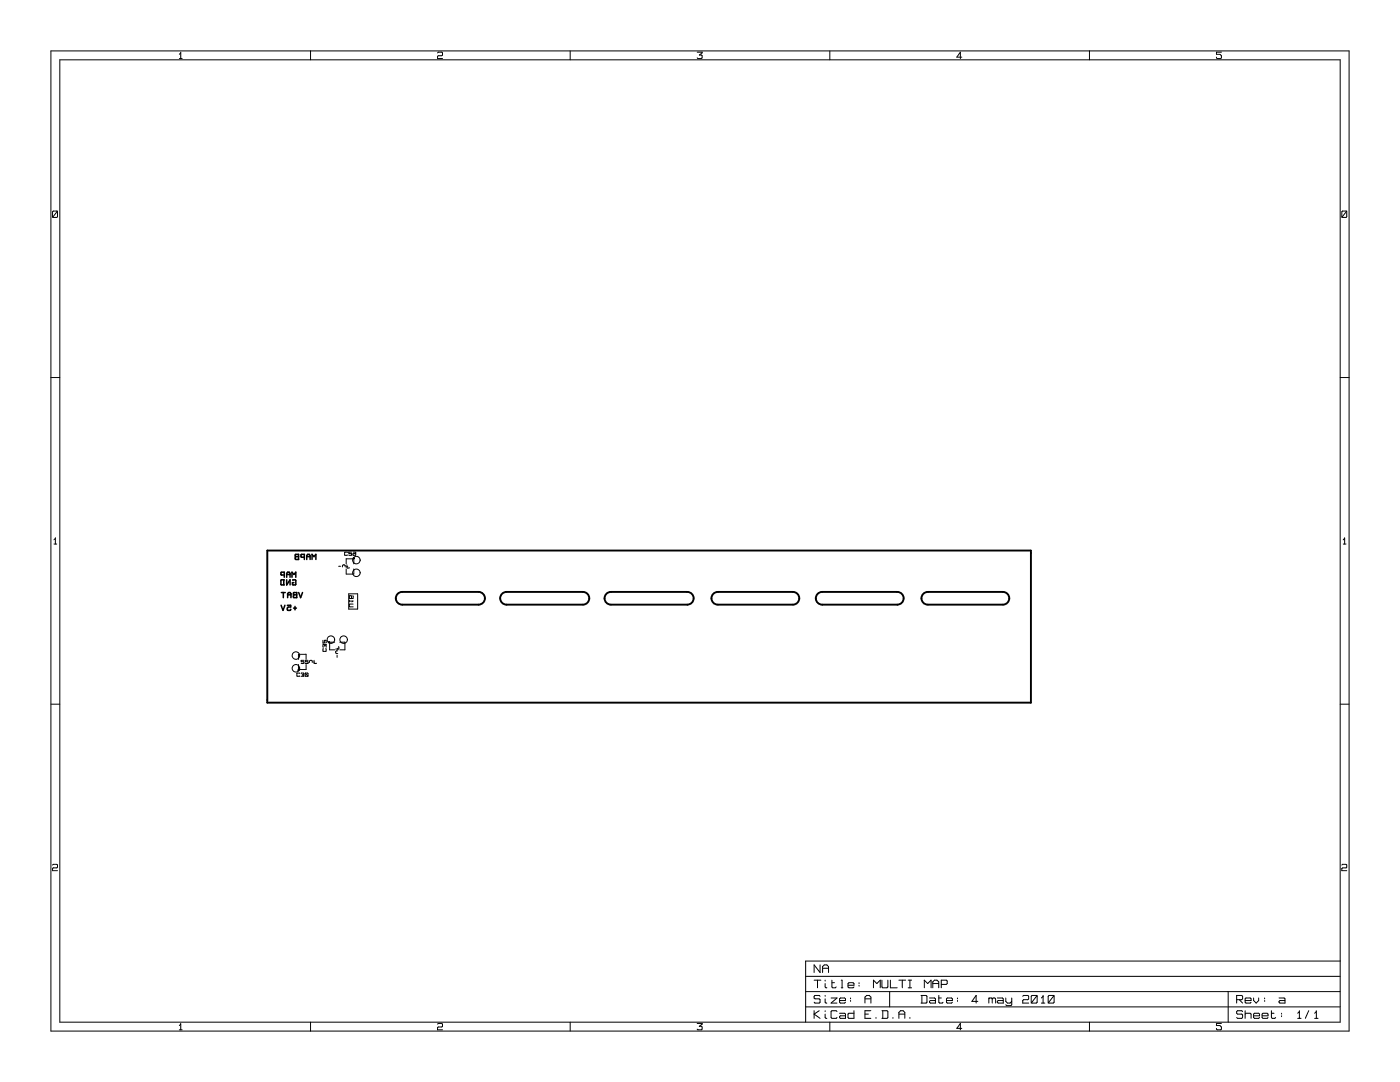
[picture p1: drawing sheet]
<svg xmlns="http://www.w3.org/2000/svg" width="279mm" height="216mm" viewBox="0 0 279 216" stroke-linecap="round" stroke-linejoin="round" font-family="sans-serif">
<g fill="none" stroke="#000" stroke-width=".2">
<path d="M10.2 10.2h259v195.5h-259zM11.9 11.9h255.6v192.1h-255.6zM35.8 11.7h.5M36.1 10.4v1.3M36.1 10.6l-.3 .2M62 10.2v1.7M87.3 10.6l.2-.2h.7l.1 .2v.4l-.1 .1h-.7l-.2 .2v.4h1M113.8 10.2v1.7M139.1 10.4h1v.2l-.5 .4h.4l.1 .1v.4l-.1 .2h-.7l-.2-.2M165.6 10.2v1.7M191.9 11.4h-.9l.7-1v1.3M217.4 10.2v1.7"/>
<path d="M243.8 10.4h-1v.4h.7l.3 .3v.4l-.2 .2h-.7l-.1-.3M10.5 42.3l.1-.2h.7l.2 .2v.9l-.2 .2h-.7l-.1-.2zM11.5 42.1l-1 1.3M267.8 42.3l.1-.2h.7l.2 .2v.9l-.2 .2h-.7l-.1-.2zM268.8 42.1l-1 1.3M10.2 75.3h1.7M267.5 75.3h1.7M10.8 108.6h.5M11 107.3v1.3M11 107.4l-.2 .3M67.6 113h.4M68.3 113.1l.2-.4 .4 .2v.2"/>
<path d="M69.1 112.5v-1h1.5v1M69.1 113.5v1.1h1.5v-1.1M69.2 113.1h.2M69.2 112.7v.6h.5M69.3 110.2h-.5l.1 .6 .4-.1M69.6 118.5h1.8v3h-1.8zM69.7 119.8v.3M69.7 119.9h.8M70.2 110.2h-.6l.1 .3h.5l-.1 .3-.5-.1M70.4 118.9v.5h-.6l-.1-.4h.4v.4M70.4 119.9l-.2 .2M70.5 110.2h.5v.5l-.5 .1v-.3h.5"/>
<path d="M268.1 108.6h.5M268.4 107.3v1.3M268.4 107.4l-.3 .3M59.6 131.6v-1h1.5v1M59.6 132.6v1h1.5v-1M59.8 134.4h-.5v.5h.5M60.1 134.4h.5v.2l-.3 .1 .3 .2h-.5M60.7 131.8h-.6l.1 .2 .5 .1-.1 .3-.5-.1M60.9 134.4h.6v.5h-.5zM60.9 134.3l.6 .6M61.5 131.8h-.6l.1 .2 .5 .1-.1 .3-.5-.1M61.8 132.2l.1-.4 .4 .1v.3"/>
<path d="M62.6 132.1h.2M62.7 131.8v.5h.5M64.5 127.8v.5l.2-.1 .1-.4h.3l-.1 .5M64.5 129.4v.6l.6-.1-.1-.5M64.5 129.1v-.5h.2l.1 .3 .3-.3v.5M65.8 128.1h1M65.8 128.1v1.6h1M67.3 130.8v.4M67.3 129.3v.3M67.4 129.9h-.3l-.1 .1 .1 .4h.3M67.6 129v.5h-.6M67.8 128.1h1v1.6h-1"/>
<path d="M70.5 120.5l-.8 .1 .1 .5h.7M10.2 140.5h1.7M267.5 140.5h1.7M10.5 172.6l.1-.1h.7l.2 .1v.4l-.2 .2h-.7l-.1 .1v.4h1M267.8 172.6l.1-.1h.7l.2 .1v.4l-.2 .2h-.7l-.1 .1v.4h1M160.8 194.8h106.7M160.8 197.9h106.7M162.5 195.6h1.3M163.2 195.6v1.5M163.7 198.8l-.2-.2h-.9l-.1 .2v.3l.1 .2h.9l.2 .2v.5l-.2 .2h-.9l-.1-.2M163.7 192.5v1.6l-1.2-1.6v1.6M164.2 194.1v-1.2l.3-.4h.5l.4 .4v1.2"/>
<path d="M164.2 193.2h1.2M164.7 199.3v.7l.3 .2M164.7 195.6v.2M164.7 196.3v.6l.3 .2M164.7 198.6v.2M165.9 199.1h1.1l-1.1 1.1h1.1M166 195.6v1.3l.2 .2h.5l.2-.2M166 196.1h.5M167.5 199.6h1.2v-.3l-.1-.2h-.9l-.2 .2v.7l.2 .2h.9l.1-.2M167.9 195.6h.2v1.5M167.9 197.1h.3M169.2 196.6h1.2v-.3l-.1-.2h-.9l-.2 .2v.6l.2 .2h.9l.1-.2"/>
<path d="M169.7 199.1v.2M169.7 199.6v.2M171.4 196.1v.2M171.4 196.6v.2M172.6 199.3h1.2M174.3 197.1v-1.5l.7 .7 .7-.7v1.5M176 195.6v1.3l.2 .2h.8l.2-.2v-1.3M177.5 197.9v3M177.7 195.6v1.5h1.4M179.4 195.6h1.3M180.1 195.6v1.5M181.3 195.6h.6"/>
<path d="M181.3 197.1h.6M181.6 195.6v1.5M183.8 198.6h1l.2 .2v1.2l-.2 .2h-1M184 198.6v1.6M184.5 197.1v-1.5l.6 .7 .7-.7v1.5M185.5 199.1h1l.2 .2v.9h-1l-.2-.2 .2-.4h1M186.2 197.1v-1.2l.3-.3h.5l.3 .3v1.2M186.2 196.3h1.1M187.4 198.6v1.4l.1 .2h.5l.2-.2M187.4 199.1h.5M187.8 196.4h1.1l.1-.1v-.5l-.1-.2h-1.1v1.5M188.9 199.6h1.2v-.3l-.2-.2h-.8l-.2 .2v.7l.2 .2h.8l.2-.2"/>
<path d="M191.1 199.1v.2M191.1 199.6v.2M195.1 199.8h-1.1l.8-1.2v1.6M197.3 199.3l.2-.2h.4l.1 .2M197.3 199.1v1.1M198 199.3l.2-.2h.3l.2 .2v.9M198 199.3v.9M199 199.1h1.1l.1 .2v.9h-1l-.2-.2 .2-.4h1M200.7 199.1v.7l.4 .4h.5l.3-.4M201.9 199.1v1.4l-.2 .2h-.8l-.2-.2M204.1 198.8l.2-.2h.8l.2 .2v.5l-.2 .2h-.8l-.2 .1v.6h1.2M206 198.6h.8l.2 .2v1.2l-.2 .2h-.8l-.2-.2v-1.2z"/>
<path d="M207 198.6l-1.2 1.6M208.2 198.6v1.6M208.2 198.8l-.4 .3M209.2 198.8l.2-.2h.8l.2 .2v1.2l-.2 .2h-.8l-.2-.2zM210.4 198.6l-1.2 1.6M245.1 197.9v6.1M246.8 199.5h1l.2-.2v-.5l-.2-.2h-1v1.6M247.3 199.5l.7 .7M248.5 199.6h1.2v-.3l-.2-.2h-.8l-.2 .2v.7l.2 .2h.8l.2-.2M250.2 199.1v.5l.5 .6 .5-.6v-.5M252.4 199.1v.2M252.4 199.6v.2"/>
<path d="M255.3 199.1h1l.1 .2v.9h-1l-.1-.2 .1-.4h1M267.5 191.8h-106.7v12.2M35.8 205.5h.5M36.1 204.2v1.3M36.1 204.4l-.3 .2M62 204v1.7M87.3 204.4l.2-.2h.7l.1 .2v.4l-.1 .1h-.7l-.2 .2v.4h1M113.8 204v1.7M139.1 204.2h1v.2l-.5 .4h.4l.1 .1v.4l-.1 .2h-.7l-.2-.2M160.8 200.9h106.7M162.5 201.7v1.5M163.5 201.7l-1 .7 1.2 .8"/>
<path d="M164.7 201.7v.1M164.7 202.4v.6l.3 .2M165.6 204v1.7M167 201.8l-.1-.1h-.9l-.1 .1v1.2l.1 .2h.9l.1-.2M167.5 202.2h1.1l.1 .2v.8h-1l-.2-.2 .2-.3h1M170.4 201.7v1.5h-1l-.2-.2v-.6l.2-.2h1M172.6 200.2v-1.2l.4-.4h.5l.3 .4v1.2M172.6 202.4h.7M173.8 201.7h-1.2v1.5h1.2M174.8 203v.2M176 201.7h1l.2 .1v1.2l-.2 .2h-1M176.2 201.7v1.5"/>
<path d="M178.2 203v.2M179.4 203.2v-1.2l.3-.3h.5l.4 .3v1.2M179.4 202.4h1.2M181.6 203v.2M191.9 205.2h-.9l.7-1v1.3M207.8 200.2h.7M217.4 204v1.7M243.8 204.2h-1v.4h.7l.3 .3v.4l-.2 .2h-.7l-.1-.3M248 201.8l-.2-.1h-.8l-.2 .1v.4l.2 .2h.8l.2 .1v.5l-.2 .2h-.8l-.2-.2M248.5 202.4l.2-.2h.8l.2 .2v.8M248.5 201.7v1.5M250.2 202.7h1.2v-.3l-.2-.2h-.8l-.2 .2v.6l.2 .2h.8l.2-.2"/>
<path d="M251.9 202.7h1.2v-.3l-.2-.2h-.9l-.1 .2v.6l.1 .2h.9l.2-.2M253.7 201.7v1.3l.2 .2h.5l.2-.2M253.7 202.2h.5M255.8 202.2v.2M255.8 202.7v.2M259 203.2h.7M259.3 201.7v1.5M259.3 201.8l-.3 .4M261.2 201.7l-.7 1.5M262.4 203.2h.6M262.7 201.7v1.5M262.7 201.8l-.3 .4"/>
<circle cx="70.6" cy="111.4" r=".13"/>
<circle cx="71.1" cy="111.8" r=".75"/>
<circle cx="71.1" cy="114.3" r=".75"/>
<circle cx="59.1" cy="130.8" r=".75"/>
<circle cx="59.1" cy="133.3" r=".75"/>
<circle cx="59.6" cy="133.7" r=".13"/>
<circle cx="65.7" cy="128.1" r=".13"/>
<circle cx="66" cy="127.6" r=".75"/>
<circle cx="68.6" cy="127.6" r=".75"/>
</g>
<path d="M53.3 109.9h152.4v30.3h-152.4zM79.5 118.4l.8-.3h15.2a1.27 1.27 0 0 1 1.3 1.3 1.27 1.27 0 0 1-1.3 1.3h-15.2a1.27 1.27 0 0 1-1.2-.9 1.27 1.27 0 0 1 .4-1.4zM100.3 118.4l.8-.3h15.2a1.27 1.27 0 0 1 1.3 1.3 1.27 1.27 0 0 1-1.3 1.3h-15.2a1.27 1.27 0 0 1-1.2-.9 1.27 1.27 0 0 1 .4-1.4zM121.2 118.4l.7-.3h15.3a1.27 1.27 0 0 1 1.2 1.3 1.27 1.27 0 0 1-1.2 1.3h-15.3a1.27 1.27 0 0 1-1.2-.9 1.27 1.27 0 0 1 .5-1.4zM142.5 118.4l.8-.3h14.9a1.27 1.27 0 0 1 1.3 1.3 1.27 1.27 0 0 1-1.3 1.3h-14.9a1.27 1.27 0 0 1-1.3-.9 1.27 1.27 0 0 1 .5-1.4zM163.3 118.4l.8-.3h15a1.27 1.27 0 0 1 1.2 1.3 1.27 1.27 0 0 1-1.2 1.3h-15a1.27 1.27 0 0 1-1.2-.9 1.27 1.27 0 0 1 .4-1.4zM184.4 118.4l.8-.3h15a1.27 1.27 0 0 1 1.2 1.3 1.27 1.27 0 0 1-1.2 1.3h-15a1.27 1.27 0 0 1-1.2-.9 1.27 1.27 0 0 1 .4-1.4z" fill="none" stroke="#000" stroke-width=".38"/>
<g fill="none" stroke="#000" stroke-width=".3">
<path d="M56.2 118.2h.7M56.5 118.2v1.1M56.6 115.7v1M56.7 115.7l-.6 .1v.8l.6 .1M56.7 114.7h-.5l-.1-.4 .6-.1v1M57.2 115.2v-.8l.2-.2h.3l.2 .2v.8M57.2 115.7v1l.7-1v1M57.2 114.6h.7M57.4 119.3v-.8l.2-.3h.3l.2 .3v.8M57.4 118.7h.7M58.3 115.2v-1l.4 .4 .3-.4v1M58.5 115.8v-.1l.5 .1-.1 .9-.5-.1v-.3h.3"/>
<path d="M58.7 118.2h.5v1.1l-.6-.2zM58.7 118.7h.5M59 110.6h.6v1l-.7-.1zM59 111.1h.6M59.6 118.2l.4 1.1 .4-1.1M60.7 111.2h-.5l-.1-.5 .6-.1v1M61.2 111.6v-.8l.2-.2h.3l.2 .2v.8M61.2 111.1h.7M62.3 111.6v-1l.4 .5 .3-.5v1M56.1 120.8l.4 1 .4-1M57.3 120.8h.7v.3h-.5l-.2 .2v.4l.6 .1 .1-.2M58.6 121.3h.6"/>
<path d="M58.9 121v.7"/>
</g>
</svg>
